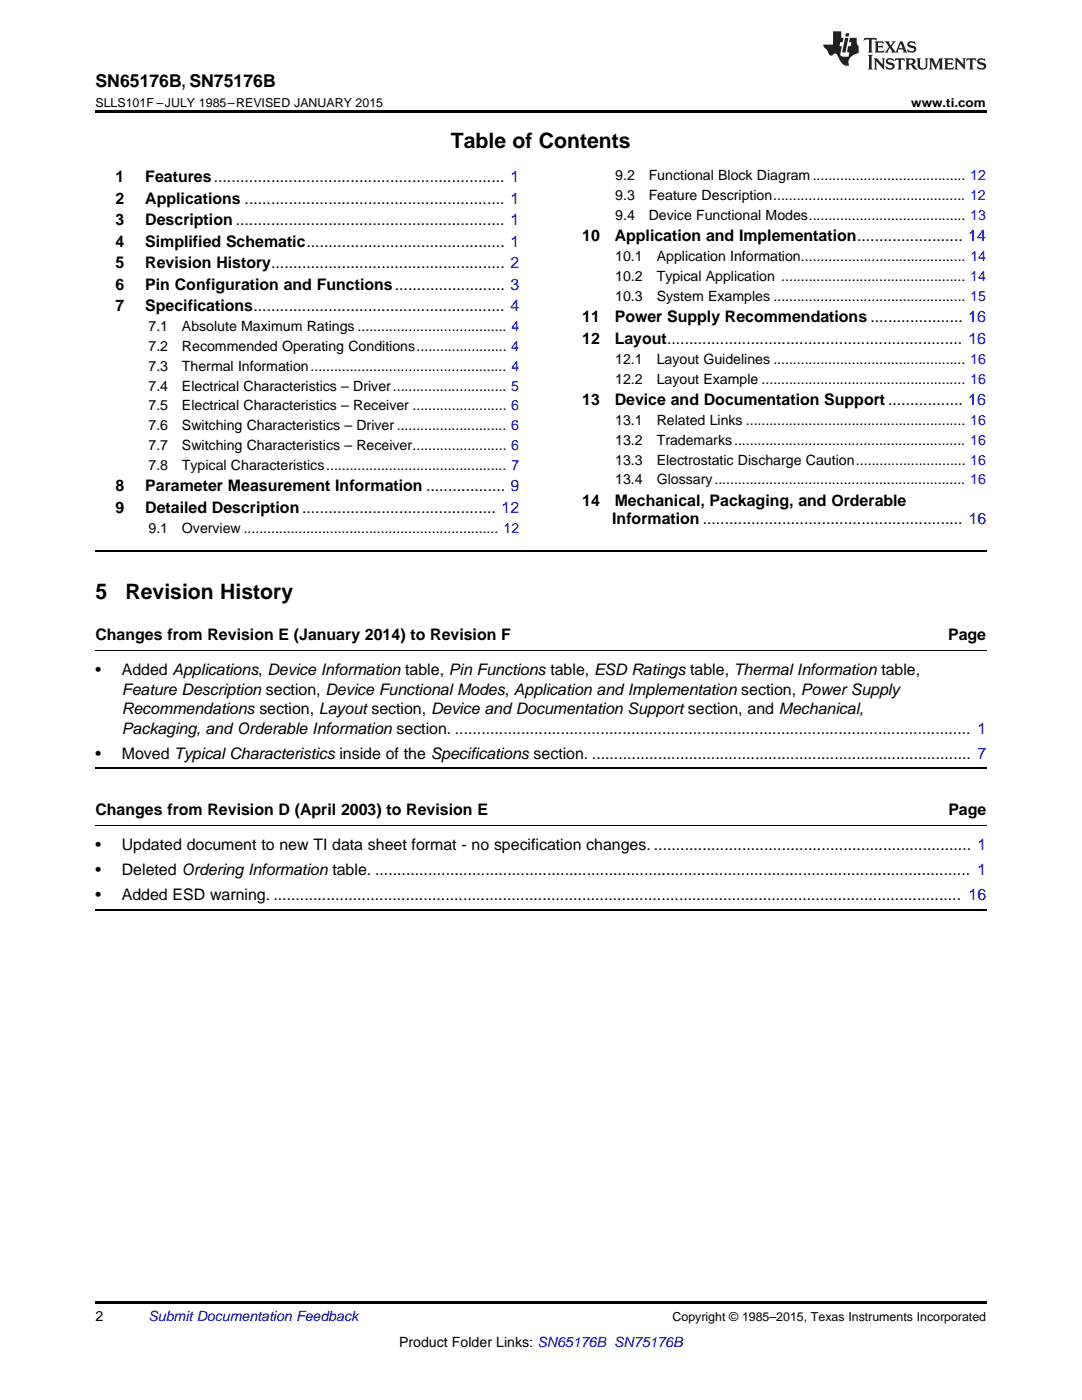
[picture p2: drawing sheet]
<svg xmlns="http://www.w3.org/2000/svg" width="216mm" height="279mm" viewBox="0 0 216 279" stroke-linecap="round" stroke-linejoin="round" font-family="sans-serif">
<defs><g id="words">
<g font-size="4.2">
<text x="90" y="29.6">Table of Contents</text>
<text x="19" y="119.6">5</text>
<text x="25" y="119.6">Revision History</text>
</g>
<text font-size="3.5" x="19" y="17.3">SN65176B, SN75176B</text>
<g font-size="3.2">
<text x="23" y="36.3">1</text>
<text x="23" y="40.6">2</text>
<text x="29" y="36.3">Features.................................................................. 1</text>
<text x="29" y="40.6">Applications ........................................................... 1</text>
<text x="23" y="44.9">3</text>
<text x="29" y="44.9">Description ............................................................. 1</text>
<text x="23" y="49.2">4</text>
<text x="23" y="53.6">5</text>
<text x="29" y="49.2">Simplified Schematic............................................. 1</text>
<text x="29" y="53.6">Revision History..................................................... 2</text>
<text x="116.2" y="48.2">10</text>
<text x="122.7" y="48.2">Application and Implementation........................ 14</text>
<text x="23" y="57.9">6</text>
<text x="29" y="57.9">Pin Configuration and Functions......................... 3</text>
<text x="23" y="62.2">7</text>
<text x="29" y="62.2">Specifications......................................................... 4</text>
<text x="116.2" y="64.3">11</text>
<text x="122.7" y="64.3">Power Supply Recommendations ..................... 16</text>
<text x="116.2" y="68.7">12</text>
<text x="122.7" y="68.7">Layout................................................................... 16</text>
<text x="116.2" y="80.9">13</text>
<text x="122.7" y="80.9">Device and Documentation Support ................. 16</text>
<text x="23" y="98.1">8</text>
<text x="29" y="98.1">Parameter Measurement Information .................. 9</text>
<text x="116.2" y="101">14</text>
<text x="122.7" y="101">Mechanical, Packaging, and Orderable</text>
<text x="23" y="102.4">9</text>
<text x="29" y="102.4">Detailed Description............................................ 12</text>
<text x="122.2" y="104.5">Information ........................................................... 16</text>
<text x="19" y="127.7">Changes from Revision E (January 2014) to Revision F</text>
<text x="189.2" y="127.7">Page</text>
<text x="19" y="134.8">•</text>
<text x="24.3" y="134.8">Added Applications, Device Information table, Pin Functions table, ESD Ratings table, Thermal Information table,</text>
<text x="24.3" y="138.7">Feature Description section, Device Functional Modes, Application and Implementation section, Power Supply</text>
<text x="24.3" y="142.6">Recommendations section, Layout section, Device and Documentation Support section, and Mechanical,</text>
<text x="24.3" y="146.4">Packaging, and Orderable Information section. ..................................................................................................................... 1</text>
<text x="19" y="151.4">•</text>
<text x="24.3" y="151.4">Moved Typical Characteristics inside of the Specifications section. ...................................................................................... 7</text>
<text x="19" y="162.7">Changes from Revision D (April 2003) to Revision E</text>
<text x="189.2" y="162.7">Page</text>
<text x="19" y="169.7">•</text>
<text x="24.3" y="169.7">Updated document to new TI data sheet format - no specification changes. ........................................................................ 1</text>
<text x="19" y="174.7">•</text>
<text x="19" y="179.6">•</text>
<text x="24.3" y="174.7">Deleted Ordering Information table. ....................................................................................................................................... 1</text>
<text x="24.3" y="179.6">Added ESD warning. ............................................................................................................................................................ 16</text>
</g>
<g font-size="2.8">
<text x="122.8" y="36">9.2</text>
<text x="129.4" y="36">Functional Block Diagram....................................... 12</text>
<text x="122.8" y="39.9">9.3</text>
<text x="129.4" y="39.9">Feature Description................................................. 12</text>
<text x="122.8" y="43.9">9.4</text>
<text x="129.4" y="43.9">Device Functional Modes........................................ 13</text>
<text x="122.8" y="52.1">10.1</text>
<text x="131" y="52.1">Application Information.......................................... 14</text>
<text x="122.8" y="56.1">10.2</text>
<text x="131" y="56.1">Typical Application ............................................... 14</text>
<text x="122.8" y="60">10.3</text>
<text x="131" y="60">System Examples ................................................. 15</text>
<text x="29.6" y="66.1">7.1</text>
<text x="29.6" y="70.1">7.2</text>
<text x="36.3" y="66.1">Absolute Maximum Ratings ...................................... 4</text>
<text x="36.3" y="70.1">Recommended Operating Conditions....................... 4</text>
<text x="29.6" y="74">7.3</text>
<text x="29.6" y="78">7.4</text>
<text x="36.3" y="74">Thermal Information.................................................. 4</text>
<text x="36.3" y="78">Electrical Characteristics – Driver............................. 5</text>
<text x="122.8" y="72.6">12.1</text>
<text x="122.8" y="76.6">12.2</text>
<text x="131" y="72.6">Layout Guidelines ................................................. 16</text>
<text x="131" y="76.6">Layout Example .................................................... 16</text>
<text x="29.6" y="81.9">7.5</text>
<text x="36.3" y="81.9">Electrical Characteristics – Receiver ........................ 6</text>
<text x="29.6" y="85.9">7.6</text>
<text x="29.6" y="89.8">7.7</text>
<text x="36.3" y="85.9">Switching Characteristics – Driver ............................ 6</text>
<text x="36.3" y="89.8">Switching Characteristics – Receiver........................ 6</text>
<text x="122.8" y="84.8">13.1</text>
<text x="122.8" y="88.8">13.2</text>
<text x="131" y="84.8">Related Links ........................................................ 16</text>
<text x="131" y="88.8">Trademarks........................................................... 16</text>
<text x="29.6" y="93.8">7.8</text>
<text x="36.3" y="93.8">Typical Characteristics.............................................. 7</text>
<text x="122.8" y="92.7">13.3</text>
<text x="131" y="92.7">Electrostatic Discharge Caution............................ 16</text>
<text x="122.8" y="96.7">13.4</text>
<text x="131" y="96.7">Glossary................................................................ 16</text>
<text x="29.6" y="106.3">9.1</text>
<text x="36.3" y="106.3">Overview ................................................................. 12</text>
<text x="19" y="263.6">2</text>
<text x="79.6" y="268.9">Product Folder Links: SN65176B SN75176B</text>
</g>
<text font-size="2.8" fill="#0000c8" x="29.6" y="263.6">Submit Documentation Feedback</text>
<g font-size="2.5">
<text x="19" y="21.4">SLLS101F –JULY 1985–REVISED JANUARY 2015</text>
<text x="181.8" y="21.4">www.ti.com</text>
<text x="134.2" y="263.6">Copyright © 1985–2015, Texas Instruments Incorporated</text>
</g>
</g></defs>
<path d="M19 22h177.8v.5h-177.8zM19 259.7h177.8v.5h-177.8z" fill="#000"/>
<path d="M19 110h177.8M19 153.3h177.8M19 181.5h177.8" fill="none" stroke="#000" stroke-width=".35"/>
<path d="M19 129.8h177.8M19 164.7h177.8" fill="none" stroke="#000" stroke-width=".2"/>
<g fill="#231f20">
<path d="M172.5 7.6l-.1 .5 .4-.2h.6v.1v2.1l-.2 .4h.9l-.2-.4v-2.1l.1-.1h.5l.5 .2-.2-.5zM174.5 8.3l.2 .3v1.5l-.2 .4h1.8l.2-.6a1.04 1.04 0 0 1-1.3 .2v-.7h.6l.3 .2v-.6l-.3 .2h-.6v-.6l.8-.1 .4 .3-.2-.5zM176.5 8.3l.9 1.1-.9 1.1h.8l-.2-.2 .4-.7 .5 .7-.2 .2h1.5l-.2-.2 .2-.4h.9l.1 .4-.2 .2h1l-.3-.3-.7-1.9h-.5l-.9 2-.8-1 .9-1h-.8l.1 .3-.4 .5-.3-.6 .1-.2zM179.7 8.6l.4 1h-.7zM181.3 8.4a.63 .63 0 0 0-.2 .7 .63 .63 0 0 0 .6 .4l.6 .2 .1 .2a.75 .75 0 0 1-.7 .4 .75 .75 0 0 1-.6-.5l.1 .7 .1-.1a1.11 1.11 0 0 0 1.5-.6 1.13 1.13 0 0 0-1.2-.8l-.1-.4a1.04 1.04 0 0 1 1.2 .2l-.2-.5-.2 .1-.4-.2zM173.2 10.9l.2 .4v2.2l-.2 .4h1l-.3-.4v-2.2l.3-.4zM174.3 11.6l.3 .4v1.5l-.3 .4h.8l-.2-.4v-1.3l1.5 1.7v-1.9l.2-.4h-.7l.2 .4v.9l-1.1-1.3zM177 11.8a.62 .62 0 0 0-.2 .7 .62 .62 0 0 0 .6 .4l.6 .1 .1 .3a.76 .76 0 0 1-.7 .3 .76 .76 0 0 1-.7-.4l.2 .7 .1-.1a1.11 1.11 0 0 0 1.5-.6 1.13 1.13 0 0 0-1.2-.8l-.1-.4a1.04 1.04 0 0 1 1.2 .2l-.2-.6-.2 .1-.5-.1zM178.7 11.6l-.2 .6a.61 .61 0 0 1 .8-.3v1.6l-.2 .4h.9l-.2-.4v-1.6a.63 .63 0 0 1 .7 .3l-.1-.6zM180.6 11.6l.3 .4v1.5l-.3 .4h1l-.2-.2-.1-.8 .6 .2a.76 .76 0 0 0 1.2 .7l-1-1a.58 .58 0 0 0 .6-.5 .58 .58 0 0 0-.5-.6zM181.4 11.9h.1a.45 .45 0 0 1 .5 .1 .45 .45 0 0 1 .1 .5l-.8 .2zM182.9 11.6l.2 .2a2.17 2.17 0 0 0 .3 1.9 .99 .99 0 0 0 1.6-.6v-1.1l.2-.4h-.7l.2 .2a1.92 1.92 0 0 1-.2 1.8 .6 .6 0 0 1-.9-.5v-1.1l.2-.4zM185.4 11.6l.2 .4v1.5l-.2 .4h.7l-.2-.4v-1.4l.8 1.8 .8-1.8v1.4l-.2 .4h.9l-.2-.4v-1.5l.2-.4h-.8l-.6 1.5-.6-1.5zM188.4 11.6l.2 .4v1.5l-.2 .4h1.8l.1-.6a1.04 1.04 0 0 1-1.2 .1v-.6h.5l.4 .2v-.6l-.4 .2h-.5v-.7h.8l.3 .3-.1-.6zM190.5 11.6l.2 .4v1.5l-.2 .4h.7l-.2-.4v-1.3l1.5 1.7v-1.9l.2-.4h-.7l.2 .4v.9l-1.1-1.3zM192.9 11.6l-.1 .6a.61 .61 0 0 1 .7-.3l.1 1.6-.3 .4h1l-.3-.4 .1-1.6a.63 .63 0 0 1 .7 .3l-.1-.6zM195.2 11.8a.62 .62 0 0 0-.2 .7 .62 .62 0 0 0 .6 .4l.6 .1 .1 .3a.76 .76 0 0 1-.7 .3 .76 .76 0 0 1-.6-.4l.1 .7 .1-.1a1.11 1.11 0 0 0 1.6-.6 1.13 1.13 0 0 0-1.3-.8l-.1-.4a1.04 1.04 0 0 1 1.2 .2l-.1-.6-.2 .1-.5-.1z"/>
<path d="M166.2 6.3v2.6h-1.9v.4l.8 .9a.91 .91 0 0 0 1 .8 .56 .56 0 0 1 .5-.3 .56 .56 0 0 1 .5 .3l.4 .8a1.53 1.53 0 0 0 1.9 1.2 1.54 1.54 0 0 1 1-2.1l.9-.3v-1.4a1.52 1.52 0 0 1-.4-1.6h-1.3l-.2 .8h.5l-.2 .8h-.5l-.1 1v.2l.4 .1-.2 .8a1.93 1.93 0 0 1-1.6-.3l.3-1.8h-.5l.2-.8h.4l.2-.8h-.4v-1.3zM168.6 7.6l-.6 2.9h.7l.6-2.9zM168.8 6.6l-.1 .7h.6l.2-.7z"/>
</g>
<use href="#words"/>
</svg>
